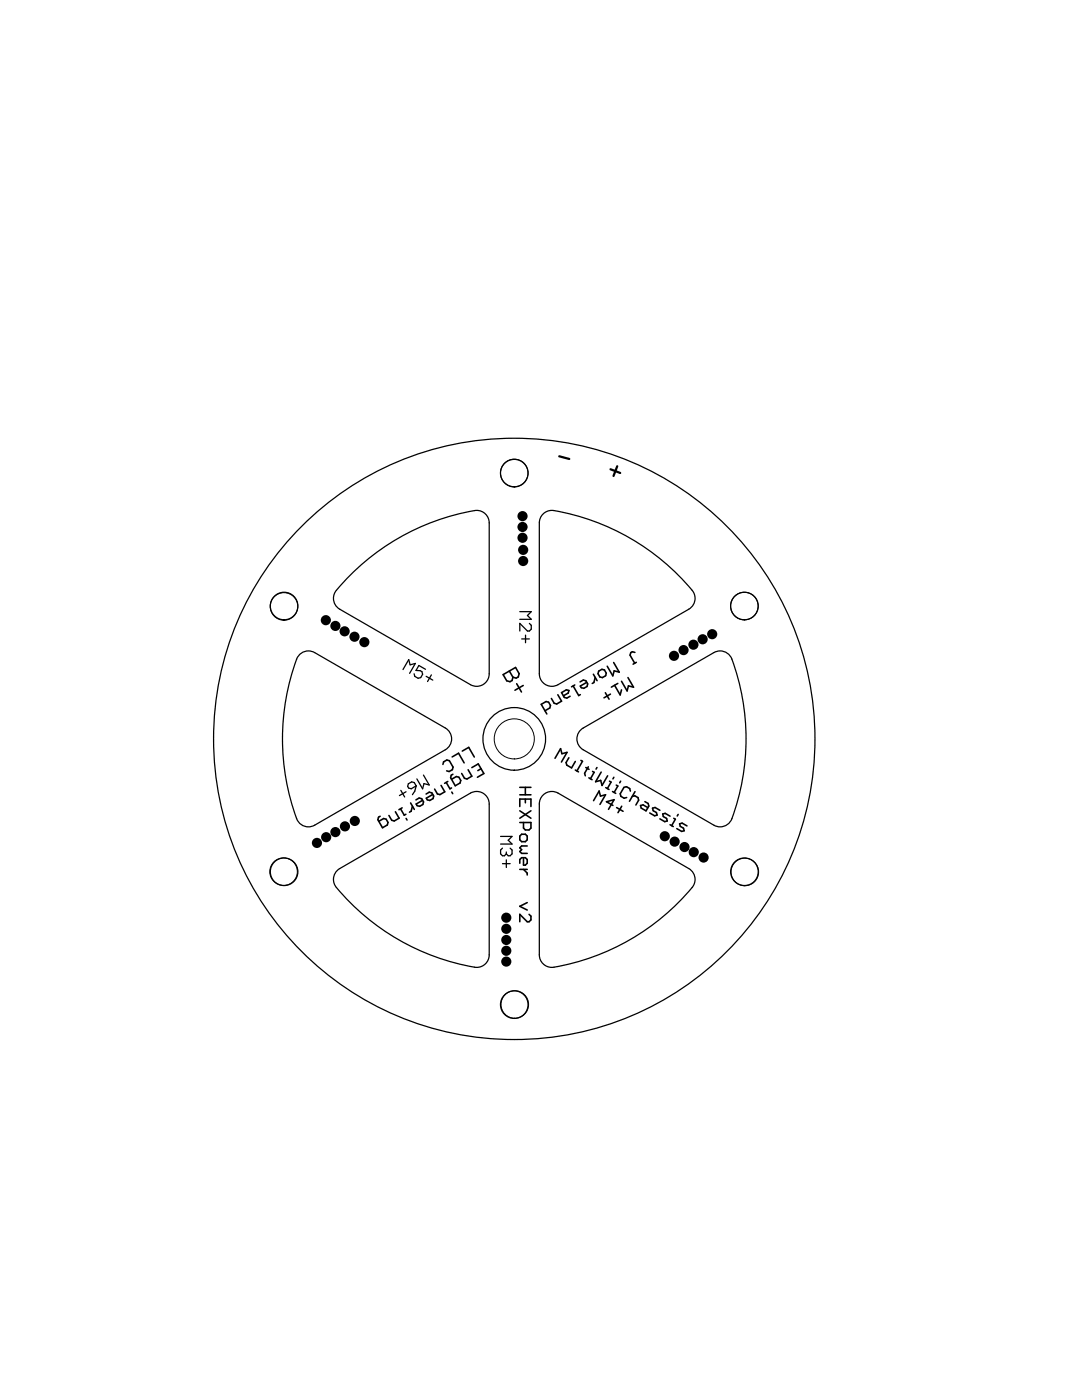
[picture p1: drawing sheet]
<svg xmlns="http://www.w3.org/2000/svg" width="216mm" height="279mm" viewBox="0 0 216 279" stroke-linecap="round" stroke-linejoin="round" font-family="sans-serif">
<g fill="none" stroke="#000" stroke-width=".32">
<path d="M100.4 134.6l2.5-1.4 .7 1.2-.2 .7-.4 .2-.6-.1-.2 .6-.4 .2-.7-.1zM101.6 133.9l.8 1.3M103.1 136.5l1 1.6M104.4 136.8l-1.7 1M111.3 138.7l.8 1.2-1 .6-.5-.1-.6-1M112.4 138.9l1-.6 .1-.5-.5-.1-.9 .5 .5 1 .5 .1 .7-.3M114.4 136.9l1.1 1.9 .3-.2M114.7 136.7l-.7 .4M115.7 136.1l.7-.4 .5 .2 .4 .6-.2 .5-.6 .4-.5-.2-.2-.3 1.3-.7M118.4 134.6l.7 1.2M118.8 135.2l-.3 1-.3 .2M119.5 133.9l.6-.3 .5 .1 .4 .7-.2 .5-.6 .3-.5-.1-.4-.6z"/>
<path d="M120.8 138.3l.7 1.2M121.8 138.5l-1.3 .8M122.4 132.2l1.2 1.9-1.1-.2-.2 1-1.1-1.9M122.6 136.8l1.1 1.9 .3-1M123.3 136.4l-1.3 .7M125.3 135.2l1.1 1.9-1-.2-.3 1-1.1-1.9M126.7 130.2l-.5-.1-.3 .2-.2 .5 .9 1.6M127 132.2l-.7 .3M83 159.6l.6-.3 .5 .1 .4 .6-.1 .5-.7 .4-.5-.1-.2-.3 1.3-.8M85 158.5l.7-.4 .5 .1 .3 .7-.1 .5-.6 .4-.5-.2-.2-.3 1.3-.7M88 156.7l.7 1.3-.9 .6-.5-.2-.6-.9M88.4 152.6l.1-.6 .7-.3 .5 .1 .7 1.3-.1 .5-.7 .4-.5-.2"/>
<path d="M89 156.1l.8 1.3 .3-.2M89.4 156l-.7 .3M90.1 158.1l.2 .3M90.2 151.1l1.3-.8 1.1 1.9M90.4 154.5l-.4 .2-.1 .5 .9 1.6 1-.5 .1-.5-.3-.7-.5-.1-1 .5M92.2 149.9l1.3-.7 1.1 1.9M93.4 153.6l.7 1.3-.9 .6-.5-.2-.6-.9M94.1 153.2l1.3-.7 1.1 1.9-1.2 .7M96 153.4l-.7 .4M103.7 157.1h2.2M103.7 158.6h2.2M104.8 157.1v1.5"/>
<path d="M104.8 159.5v.7M108.7 141.8l1-.5 .1-.5-.3-.7-.5-.1-1 .6 1.1 1.9M110.7 151.3l1.2-1.9 .2 1 1-.2-1.1 1.9M113.5 151.2l-.5 1 .1 .5 1 .5 .7-1.2M114.8 153.7l.6 .3M115.9 151.8l.3 .1-1.1 2M116.9 153.2l.6 .3M117.4 153l-.7 1.3 .1 .5M117.5 155.2l.6 .4M118.2 154l.4 .1-.8 1.3M118.4 159.8l1.1-1.9 .3 1 1-.3-1.1 1.9M119.1 153.2l-.2 .3"/>
<path d="M120 154.1l-1.2 1.9 1.1-.3 .2 1.1 1.1-2M120.9 157.2l.6 .4M121.6 155.9l.3 .2-.7 1.3M122.2 158l.7 .3M122.5 155.1l-.2 .3M123 156.7l.3 .2-.8 1.2M123.8 155.9l-.1 .3M125.8 157.9l-.2-.5-.6-.4-.5 .1-.7 1.3 .1 .5 .6 .4 .5-.1M126.2 159l.5-.2 .6 .4 .1 .5-.5 1M126.7 158l-1.1 1.9M128.7 160l.6 .4 .2 .5-.6 .9-1-.5-.1-.5 .5-.2 1 .6M75.9 162.9l-.4 .2-.1 .5 .9 1.6 1-.6 .1-.5-.3-.6-.6-.1-.9 .5"/>
<path d="M78.9 162l.7 1.3-.9 .5-.5-.1-.6-1M79.9 161.4l.8 1.3 .3-.2M80.2 161.2l-.6 .4M81 163.3l.2 .4M81.9 160.2l.8 1.3M82.3 160.9l-.3 1-.3 .2M103.7 161v-1.5h2.2v1.5M103.7 164.2h2.2v1.1l-.3 .3h-.8l-.3-.3v-1.1M103.7 161.8l2.2 1.5M103.7 173.5h1.5M104.1 166.5h.7l.4 .4v.7l-.4 .4h-.7l-.4-.4v-.7zM104.5 171.2v1.5h.3l.4-.4v-.8l-.4-.3h-.7l-.4 .3v.8"/>
<path d="M104.5 173.5l.7 .7v.4M105.2 168.8h-1.1l-.4 .4 .4 .4-.4 .3 .4 .4h1.1M105.9 161.8l-2.2 1.5M122.3 160.7l-1.3-.7 1.5-.4-1.1 1.9M123 161.2l1.3 .7M124.1 160.9l-.8 1.3M131.7 161.7l-1-.5-.5 .1 .1 .5 .7 .4 .1 .5-.5 .1-1-.5M133.7 162.9l-1-.6-.5 .2 .2 .5 .6 .3 .1 .5-.5 .2-.9-.6M133.7 164.6l.6 .4M134.4 163.3l.4 .2-.8 1.3M135.3 162.5l-.2 .3M137.1 164.8l-1-.5-.5 .1 .1 .5 .7 .4 .1 .5-.5 .1-1-.5"/>
<path d="M105.2 180.1l-1.5 .8 1.5 .7M105.6 182.5l.3 .3v.8l-.3 .4h-.4l-1.5-1.5v1.5"/>
</g>
<path d="M111.6 91.1l2 .5M121.8 93.7l2 .7M123.2 93.1l-.8 1.9" fill="none" stroke="#000" stroke-width=".44"/>
<g fill="none" stroke="#000" stroke-width=".2">
<circle cx="102.6" cy="94.4" r="2.75"/>
<circle cx="56.7" cy="121" r="2.75"/>
<circle cx="148.5" cy="121" r="2.75"/>
<circle cx="102.6" cy="147.5" r="4"/>
<circle cx="56.6" cy="174" r="2.75"/>
<circle cx="148.6" cy="174" r="2.75"/>
<circle cx="102.7" cy="200.5" r="2.75"/>
</g>
<g fill="none" stroke="#000" stroke-width=".25">
<path d="M69.6 115.1a45.9 45.9 0 0 1 25.5-13.2 2.5 2.5 0 0 1 2.5 2.5v30.1a2.5 2.5 0 0 1-3.7 2.1l-26.1-15a2.5 2.5 0 0 1-.7-3.8zM108.2 102.8a2.5 2.5 0 0 1 2.3-.9 46 46 0 0 1 27.9 16.3 2.5 2.5 0 0 1-1 3.4l-26 15a2.5 2.5 0 0 1-3.8-2.1v-30.1l.1-.6zM59.7 130.7a2.5 2.5 0 0 1 3.1-.5l26.1 15.1a2.5 2.5 0 0 1 0 4.3l-26.1 15.1a2.5 2.5 0 0 1-3.6-1.3 45.9 45.9 0 0 1 .2-32.3zM80.4 133.6l1.2-2 .2 1.1 1.1-.3-1.2 2M84.9 133.6l-1.3-.8-.6 1 .9 .1 .3 .1 .1 .6-.4 .6-.5 .2-.6-.4-.2-.5M85 135l1.4 .7M86.1 134.7l-.8 1.3M103.7 122.1h2.3l-.8 .7 .8 .8h-2.3M104.1 127.5h1.5M104.9 126.7v1.6M105.6 124.4l.4 .4v.8l-.4 .3h-.4l-1.5-1.5v1.5M80 157.7l.7 1.4"/>
<path d="M81 158l-1.3 .8M81.5 156.4l.6-.4 .6 .2 .3 .6-.9 .6-.6-.1-.2-.4zM83 156.8l-.2 1.1-.5 .7M84.5 154.7l1.1 2-1-.3-.3 1-1.1-2M108.6 158.5a2.5 2.5 0 0 1 2.8-.2l26 15a2.5 2.5 0 0 1 .7 3.8 45.9 45.9 0 0 1-28 16 2.5 2.5 0 0 1-2.5-2.5v-30.1a2.5 2.5 0 0 1 1-2zM115.9 145.6l26.5-15.4a2.5 2.5 0 0 1 3.6 1.3 45.9 45.9 0 0 1-.2 32.3 2.5 2.5 0 0 1-3.4 .9l-26-15.1a2.5 2.5 0 0 1-.5-4zM67.4 173.7l26.5-15.4a2.5 2.5 0 0 1 3.7 2.2v30.1a2.5 2.5 0 0 1-2.9 2.4 46 46 0 0 1-27.8-16.2 2.5 2.5 0 0 1 .5-3.1zM99.9 166.9h2.3l-.8 .8 .8 .7h-2.3M100.3 169.3l-.4 .3v.8l.4 .4h.3l.4-.4M100.3 172.4h1.5M101 170v.4M101 171.6v1.5"/>
<path d="M101.8 169.3l.4 .3v.8l-.4 .4h-.4l-.4-.4"/>
<circle cx="102.6" cy="94.4" r="2.75"/>
<circle cx="56.7" cy="120.9" r="2.75"/>
<circle cx="148.5" cy="120.9" r="2.75"/>
<circle cx="102.6" cy="147.5" r="60"/>
<circle cx="102.6" cy="147.5" r="6.3"/>
<circle cx="56.7" cy="174" r="2.75"/>
<circle cx="148.5" cy="174" r="2.75"/>
<circle cx="102.6" cy="200.5" r="2.75"/>
</g>
<g fill="#000">
<circle cx="104.3" cy="105.2" r="1.02"/>
<circle cx="104.3" cy="103" r="1.02"/>
<circle cx="104.3" cy="107.3" r="1.02"/>
<circle cx="104.4" cy="109.7" r="1.02"/>
<circle cx="104.4" cy="112" r="1.02"/>
<circle cx="65" cy="123.8" r="1.02"/>
<circle cx="66.9" cy="124.9" r="1.02"/>
<circle cx="68.8" cy="126" r="1.02"/>
<circle cx="70.7" cy="127.1" r="1.02"/>
<circle cx="72.7" cy="128.2" r="1.02"/>
<circle cx="134.5" cy="130.9" r="1.02"/>
<circle cx="136.4" cy="129.7" r="1.02"/>
<circle cx="138.4" cy="128.7" r="1.02"/>
<circle cx="140.2" cy="127.6" r="1.02"/>
<circle cx="142.1" cy="126.6" r="1.02"/>
<circle cx="63.2" cy="168.2" r="1.02"/>
<circle cx="65.1" cy="167.1" r="1.02"/>
<circle cx="66.9" cy="166.1" r="1.02"/>
<circle cx="68.8" cy="164.9" r="1.02"/>
<circle cx="70.8" cy="163.8" r="1.02"/>
<circle cx="132.6" cy="166.9" r="1.02"/>
<circle cx="134.6" cy="168" r="1.02"/>
<circle cx="136.6" cy="169" r="1.02"/>
<circle cx="138.4" cy="170.1" r="1.02"/>
<circle cx="140.4" cy="171.1" r="1.02"/>
<circle cx="101" cy="189.7" r="1.02"/>
<circle cx="101" cy="185.4" r="1.02"/>
<circle cx="101" cy="187.6" r="1.02"/>
<circle cx="101" cy="183.1" r="1.02"/>
<circle cx="101" cy="191.9" r="1.02"/>
</g>
</svg>
